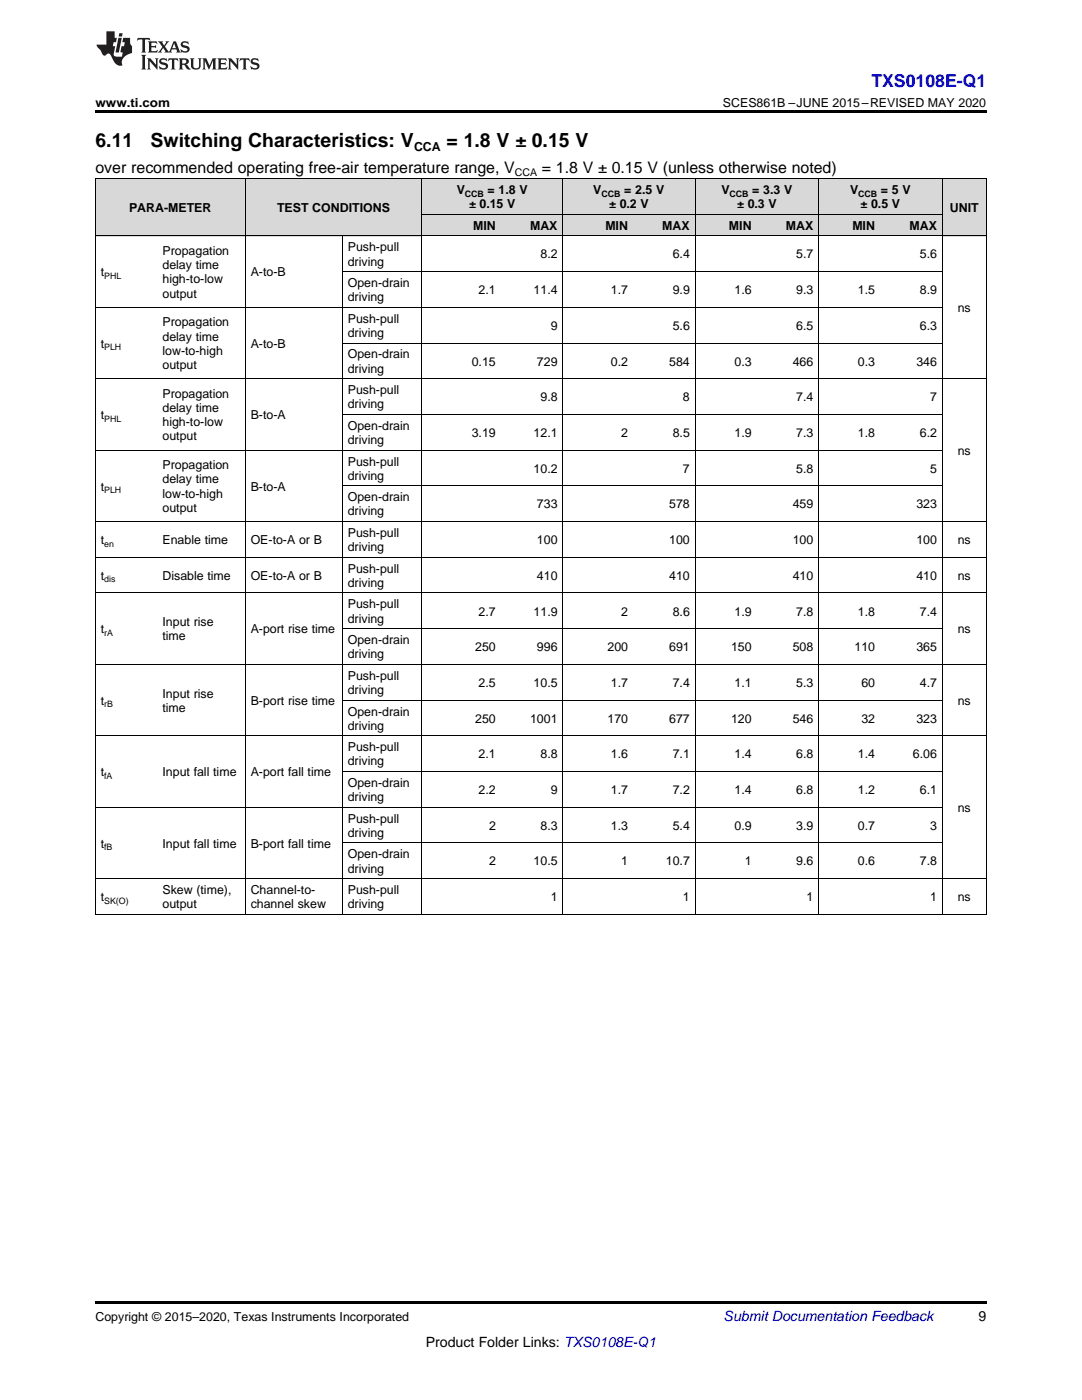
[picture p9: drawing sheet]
<svg xmlns="http://www.w3.org/2000/svg" width="216mm" height="279mm" viewBox="0 0 216 279" stroke-linecap="round" stroke-linejoin="round" font-family="sans-serif">
<defs><g id="words">
<g font-size="3.9">
<text x="19" y="29.3">6.11</text>
<text x="30.1" y="29.3">Switching Characteristics: V</text>
<text x="89.1" y="29.3">= 1.8 V ± 0.15 V</text>
</g>
<text font-size="3.5" fill="#00f" x="173.9" y="17.3">TXS0108E-Q1</text>
<g font-size="3.2">
<text x="19" y="34.4">over recommended operating free-air temperature range, V</text>
<text x="108.1" y="34.4">= 1.8 V ± 0.15 V (unless otherwise noted)</text>
</g>
<text font-size="2.8" fill="#0000c8" x="144.4" y="263.6">Submit Documentation Feedback</text>
<g font-size="2.8">
<text x="195.3" y="263.6">9</text>
<text x="84.9" y="268.9">Product Folder Links: TXS0108E-Q1</text>
</g>
<g font-size="2.5">
<text x="19" y="21.4">www.ti.com</text>
<text x="144.3" y="21.4">SCES861B –JUNE 2015–REVISED MAY 2020</text>
<text x="82.6" y="30.1">CCA</text>
<text x="91.1" y="38.7">V</text>
<text x="93.6" y="41.6">± 0.15</text>
<text x="97.3" y="38.7">= 1.8 V</text>
<text x="101.2" y="41.6">V</text>
<text x="118.4" y="38.7">V</text>
<text x="121.6" y="41.6">± 0.2</text>
<text x="124.6" y="38.7">=</text>
<text x="126.7" y="38.7">2.5 V</text>
<text x="127.8" y="41.6">V</text>
<text x="143.9" y="38.7">V</text>
<text x="147.1" y="41.6">± 0.3 V</text>
<text x="150.1" y="38.7">=</text>
<text x="152.3" y="38.7">3.3 V</text>
<text x="169.6" y="38.7">V</text>
<text x="171.7" y="41.6">± 0.5 V</text>
<text x="175.8" y="38.7">= 5 V</text>
<text x="25.8" y="42.3">PARA-METER</text>
<text x="55.3" y="42.3">TEST</text>
<text x="62.3" y="42.3">CONDITIONS</text>
<text x="94.4" y="45.9">MIN</text>
<text x="105.8" y="45.9">MAX</text>
<text x="120.8" y="45.9">MIN</text>
<text x="132.2" y="45.9">MAX</text>
<text x="145.5" y="45.9">MIN</text>
<text x="156.8" y="45.9">MAX</text>
<text x="170.1" y="45.9">MIN</text>
<text x="181.5" y="45.9">MAX</text>
<text x="189.5" y="42.3">UNIT</text>
<text x="32.4" y="50.9">Propagation</text>
<text x="32.4" y="53.7">delay time</text>
<text x="69.4" y="50.2">Push-pull</text>
<text x="69.4" y="53">driving</text>
<text x="107.8" y="51.6">8.2</text>
<text x="134.2" y="51.6">6.4</text>
<text x="158.9" y="51.6">5.7</text>
<text x="183.6" y="51.6">5.6</text>
<text x="20.1" y="55.1">t</text>
<text x="32.4" y="56.6">high-to-low</text>
<text x="32.4" y="59.4">output</text>
<text x="50" y="55.1">A-to-B</text>
<text x="69.4" y="57.3">Open-drain</text>
<text x="95.5" y="58.7">2.1</text>
<text x="106.5" y="58.7">11.4</text>
<text x="121.9" y="58.7">1.7</text>
<text x="134.2" y="58.7">9.9</text>
<text x="146.6" y="58.7">1.6</text>
<text x="158.9" y="58.7">9.3</text>
<text x="171.2" y="58.7">1.5</text>
<text x="183.6" y="58.7">8.9</text>
<text x="32.4" y="65.2">Propagation</text>
<text x="69.4" y="60.1">driving</text>
<text x="69.4" y="64.4">Push-pull</text>
<text x="109.9" y="65.8">9</text>
<text x="134.2" y="65.8">5.6</text>
<text x="158.9" y="65.8">6.5</text>
<text x="183.6" y="65.8">6.3</text>
<text x="191.1" y="62.3">ns</text>
<text x="20.1" y="69.4">t</text>
<text x="32.4" y="68">delay time</text>
<text x="32.4" y="70.8">low-to-high</text>
<text x="50" y="69.4">A-to-B</text>
<text x="69.4" y="67.2">driving</text>
<text x="69.4" y="71.5">Open-drain</text>
<text x="32.4" y="73.6">output</text>
<text x="69.4" y="74.4">driving</text>
<text x="94.1" y="73">0.15</text>
<text x="107.1" y="73">729</text>
<text x="121.9" y="73">0.2</text>
<text x="133.5" y="73">584</text>
<text x="146.6" y="73">0.3</text>
<text x="158.2" y="73">466</text>
<text x="171.2" y="73">0.3</text>
<text x="182.8" y="73">346</text>
<text x="20.1" y="83.6">t</text>
<text x="32.4" y="79.4">Propagation</text>
<text x="32.4" y="82.2">delay time</text>
<text x="50" y="83.6">B-to-A</text>
<text x="69.4" y="78.7">Push-pull</text>
<text x="69.4" y="81.5">driving</text>
<text x="107.8" y="80.1">9.8</text>
<text x="136.3" y="80.1">8</text>
<text x="158.9" y="80.1">7.4</text>
<text x="185.6" y="80.1">7</text>
<text x="32.4" y="85.1">high-to-low</text>
<text x="32.4" y="87.9">output</text>
<text x="69.4" y="85.8">Open-drain</text>
<text x="69.4" y="88.6">driving</text>
<text x="94.1" y="87.2">3.19</text>
<text x="106.5" y="87.2">12.1</text>
<text x="124" y="87.2">2</text>
<text x="134.2" y="87.2">8.5</text>
<text x="146.6" y="87.2">1.9</text>
<text x="158.9" y="87.2">7.3</text>
<text x="171.2" y="87.2">1.8</text>
<text x="183.6" y="87.2">6.2</text>
<text x="32.4" y="93.7">Propagation</text>
<text x="69.4" y="92.9">Push-pull</text>
<text x="69.4" y="95.7">driving</text>
<text x="106.5" y="94.3">10.2</text>
<text x="136.3" y="94.3">7</text>
<text x="158.9" y="94.3">5.8</text>
<text x="185.6" y="94.3">5</text>
<text x="191.1" y="90.8">ns</text>
<text x="20.1" y="97.9">t</text>
<text x="32.4" y="96.5">delay time</text>
<text x="32.4" y="99.3">low-to-high</text>
<text x="50" y="97.9">B-to-A</text>
<text x="69.4" y="100">Open-drain</text>
<text x="107.1" y="101.5">733</text>
<text x="133.5" y="101.5">578</text>
<text x="158.2" y="101.5">459</text>
<text x="182.8" y="101.5">323</text>
<text x="32.4" y="102.1">output</text>
<text x="69.4" y="102.9">driving</text>
<text x="69.4" y="107.2">Push-pull</text>
<text x="20.1" y="108.6">t</text>
<text x="32.4" y="108.6">Enable time</text>
<text x="50" y="108.6">OE-to-A or B</text>
<text x="69.4" y="110">driving</text>
<text x="107.1" y="108.6">100</text>
<text x="133.5" y="108.6">100</text>
<text x="158.2" y="108.6">100</text>
<text x="182.8" y="108.6">100</text>
<text x="191.1" y="108.6">ns</text>
<text x="20.1" y="115.7">t</text>
<text x="32.4" y="115.7">Disable time</text>
<text x="50" y="115.7">OE-to-A or B</text>
<text x="69.4" y="114.3">Push-pull</text>
<text x="69.4" y="117.1">driving</text>
<text x="107.1" y="115.7">410</text>
<text x="133.5" y="115.7">410</text>
<text x="158.2" y="115.7">410</text>
<text x="182.8" y="115.7">410</text>
<text x="191.1" y="115.7">ns</text>
<text x="32.4" y="125">Input rise</text>
<text x="69.4" y="121.4">Push-pull</text>
<text x="69.4" y="124.2">driving</text>
<text x="95.5" y="122.8">2.7</text>
<text x="106.5" y="122.8">11.9</text>
<text x="124" y="122.8">2</text>
<text x="134.2" y="122.8">8.6</text>
<text x="146.6" y="122.8">1.9</text>
<text x="158.9" y="122.8">7.8</text>
<text x="171.2" y="122.8">1.8</text>
<text x="183.6" y="122.8">7.4</text>
<text x="20.1" y="126.4">t</text>
<text x="32.4" y="127.8">time</text>
<text x="50" y="126.4">A-port rise time</text>
<text x="69.4" y="128.6">Open-drain</text>
<text x="69.4" y="131.4">driving</text>
<text x="94.8" y="130">250</text>
<text x="107.1" y="130">996</text>
<text x="121.2" y="130">200</text>
<text x="133.5" y="130">691</text>
<text x="145.9" y="130">150</text>
<text x="158.2" y="130">508</text>
<text x="170.5" y="130">110</text>
<text x="182.8" y="130">365</text>
<text x="191.1" y="126.4">ns</text>
<text x="69.4" y="135.7">Push-pull</text>
<text x="95.5" y="137.1">2.5</text>
<text x="106.5" y="137.1">10.5</text>
<text x="121.9" y="137.1">1.7</text>
<text x="134.2" y="137.1">7.4</text>
<text x="146.6" y="137.1">1.1</text>
<text x="158.9" y="137.1">5.3</text>
<text x="171.9" y="137.1">60</text>
<text x="183.6" y="137.1">4.7</text>
<text x="20.1" y="140.7">t</text>
<text x="32.4" y="139.2">Input rise</text>
<text x="32.4" y="142.1">time</text>
<text x="50" y="140.7">B-port rise time</text>
<text x="69.4" y="138.5">driving</text>
<text x="69.4" y="142.8">Open-drain</text>
<text x="191.1" y="140.7">ns</text>
<text x="69.4" y="145.6">driving</text>
<text x="69.4" y="149.9">Push-pull</text>
<text x="94.8" y="144.2">250</text>
<text x="105.8" y="144.2">1001</text>
<text x="121.2" y="144.2">170</text>
<text x="133.5" y="144.2">677</text>
<text x="145.9" y="144.2">120</text>
<text x="158.2" y="144.2">546</text>
<text x="171.9" y="144.2">32</text>
<text x="182.8" y="144.2">323</text>
<text x="20.1" y="154.9">t</text>
<text x="32.4" y="154.9">Input fall time</text>
<text x="50" y="154.9">A-port fall time</text>
<text x="69.4" y="152.8">driving</text>
<text x="95.5" y="151.3">2.1</text>
<text x="107.8" y="151.3">8.8</text>
<text x="121.9" y="151.3">1.6</text>
<text x="134.2" y="151.3">7.1</text>
<text x="146.6" y="151.3">1.4</text>
<text x="158.9" y="151.3">6.8</text>
<text x="171.2" y="151.3">1.4</text>
<text x="182.2" y="151.3">6.06</text>
<text x="69.4" y="157.1">Open-drain</text>
<text x="69.4" y="159.9">driving</text>
<text x="95.5" y="158.5">2.2</text>
<text x="109.9" y="158.5">9</text>
<text x="121.9" y="158.5">1.7</text>
<text x="134.2" y="158.5">7.2</text>
<text x="146.6" y="158.5">1.4</text>
<text x="158.9" y="158.5">6.8</text>
<text x="171.2" y="158.5">1.2</text>
<text x="183.6" y="158.5">6.1</text>
<text x="69.4" y="164.2">Push-pull</text>
<text x="69.4" y="167">driving</text>
<text x="97.6" y="165.6">2</text>
<text x="107.8" y="165.6">8.3</text>
<text x="121.9" y="165.6">1.3</text>
<text x="134.2" y="165.6">5.4</text>
<text x="146.6" y="165.6">0.9</text>
<text x="158.9" y="165.6">3.9</text>
<text x="171.2" y="165.6">0.7</text>
<text x="185.6" y="165.6">3</text>
<text x="191.1" y="162">ns</text>
<text x="20.1" y="169.2">t</text>
<text x="32.4" y="169.2">Input fall time</text>
<text x="50" y="169.2">B-port fall time</text>
<text x="69.4" y="171.3">Open-drain</text>
<text x="97.6" y="172.7">2</text>
<text x="106.5" y="172.7">10.5</text>
<text x="124" y="172.7">1</text>
<text x="132.9" y="172.7">10.7</text>
<text x="148.6" y="172.7">1</text>
<text x="158.9" y="172.7">9.6</text>
<text x="171.2" y="172.7">0.6</text>
<text x="183.6" y="172.7">7.8</text>
<text x="20.1" y="179.8">t</text>
<text x="32.4" y="178.4">Skew (time),</text>
<text x="50" y="178.4">Channel-to-</text>
<text x="69.4" y="174.1">driving</text>
<text x="69.4" y="178.4">Push-pull</text>
<text x="109.9" y="179.8">1</text>
<text x="136.3" y="179.8">1</text>
<text x="160.9" y="179.8">1</text>
<text x="185.6" y="179.8">1</text>
<text x="191.1" y="179.8">ns</text>
<text x="32.4" y="181.3">output</text>
<text x="50" y="181.3">channel skew</text>
<text x="69.4" y="181.3">driving</text>
<text x="19" y="263.6">Copyright © 2015–2020, Texas Instruments Incorporated</text>
</g>
<text font-size="2.1" x="102.7" y="35.1">CCA</text>
<g font-size="1.8">
<text x="92.7" y="39.2">CCB</text>
<text x="120" y="39.2">CCB</text>
<text x="145.6" y="39.2">CCB</text>
<text x="171.2" y="39.2">CCB</text>
<text x="20.8" y="55.6">PHL</text>
<text x="20.8" y="69.9">PLH</text>
<text x="20.8" y="84.1">PHL</text>
<text x="20.8" y="98.4">PLH</text>
<text x="20.8" y="109.1">en</text>
<text x="20.8" y="116.2">dis</text>
<text x="20.8" y="126.9">rA</text>
<text x="20.8" y="141.1">rB</text>
<text x="20.8" y="155.4">fA</text>
<text x="20.8" y="169.7">fB</text>
<text x="20.8" y="180.3">SK(O)</text>
</g>
</g></defs>
<g fill="#d8d8d8">
<path d="M19 35.7h12.4v11.4h-12.4z"/>
<path d="M31.4 35.7h17.6v11.4h-17.6z"/>
<path d="M49 35.7h12.3v11.4h-12.3z"/>
<path d="M61.3 35.7h7v11.4h-7z"/>
<path d="M68.3 35.7h15.9v11.4h-15.9z"/>
<path d="M188 35.7h8.8v11.4h-8.8z"/>
<path d="M84.2 42.8h15.8v4.3h-15.8z"/>
<path d="M100 42.8h12.3v4.3h-12.3z"/>
<path d="M112.3 42.8h14.1v4.3h-14.1z"/>
<path d="M126.4 42.8h12.3v4.3h-12.3z"/>
<path d="M138.7 42.8h12.4v4.3h-12.4z"/>
<path d="M151.1 42.8h12.3v4.3h-12.3z"/>
<path d="M163.4 42.8h12.3v4.3h-12.3z"/>
<path d="M175.7 42.8h12.3v4.3h-12.3z"/>
<path d="M84.2 35.7h15.8v7.1h-15.8z"/>
<path d="M100 35.7h12.3v7.1h-12.3z"/>
<path d="M112.3 35.7h14.1v7.1h-14.1z"/>
<path d="M126.4 35.7h12.3v7.1h-12.3z"/>
<path d="M138.7 35.7h12.4v7.1h-12.4z"/>
<path d="M151.1 35.7h12.3v7.1h-12.3z"/>
<path d="M163.4 35.7h12.3v7.1h-12.3z"/>
<path d="M175.7 35.7h12.3v7.1h-12.3z"/>
</g>
<g fill="#000">
<path d="M19 22h177.8v.5h-177.8zM19 182.5h.2zM48.9 182.5h.1zM61.2 182.5h.1zM68.2 182.5h.1zM84.1 182.5h.1zM99.9 182.5h.1zM112.2 182.5h.1zM138.6 182.5h.1zM151 182.5h.1zM163.3 182.5h.1zM175.6 182.5h.1z"/>
<path d="M187.9 182.5h.1zM196.7 182.5h.1zM19 259.7h177.8v.5h-177.8z"/>
</g>
<g fill="none" stroke="#000" stroke-width=".2">
<path d="M19 35.6h177.8M19.1 35.7v146.8M48.9 35.7v146.8M84.1 35.7v146.8M112.3 35.7v146.8M138.7 35.7v146.8M163.3 35.7v146.8M188 35.7v146.8M196.8 35.7v146.8M19 47.1h177.8M68.3 47.1v135.4M68.3 54.2h119.7"/>
<path d="M84.2 42.8h103.8M19 75.6h177.8M19 61.3h169M68.3 68.5h119.7M19 89.8h169M68.3 97h119.7M68.3 82.7h119.7M19 118.3h177.8M19 111.2h177.8M19 104.1h177.8M19 132.6h177.8M68.3 139.7h119.7"/>
<path d="M68.3 125.5h119.7M19 146.8h177.8M68.3 154h119.7M19 175.3h177.8M19 161.1h169M68.3 168.2h119.7M19 182.5h177.8"/>
</g>
<g fill="#231f20">
<path d="M27.5 7.6l-.1 .5 .4-.2h.6v.1v2.1l-.2 .4h1l-.3-.4v-2.1l.1-.1h.5l.5 .2-.2-.5zM29.5 8.3l.2 .3v1.5l-.2 .4h1.8l.2-.6a1.04 1.04 0 0 1-1.3 .2v-.7h.6l.3 .2v-.6l-.3 .2h-.6v-.6l.8-.1 .4 .3-.2-.5zM31.5 8.3l.9 1.1-.9 1.1h.8l-.2-.2 .5-.7 .4 .7-.2 .2h1.5l-.1-.2 .1-.4h.9l.1 .4-.2 .2h1l-.3-.3-.7-1.9h-.5l-.9 2-.8-1 .9-1h-.8l.1 .3-.3 .5-.4-.6 .2-.2zM34.7 8.6l.4 1h-.7zM36.3 8.4a.63 .63 0 0 0-.2 .7 .63 .63 0 0 0 .6 .4l.6 .2 .1 .2a.75 .75 0 0 1-.7 .4 .75 .75 0 0 1-.6-.5l.1 .7 .1-.1a1.11 1.11 0 0 0 1.5-.6 1.13 1.13 0 0 0-1.2-.8l-.1-.4a1.04 1.04 0 0 1 1.2 .2l-.2-.5-.1 .1-.5-.2zM28.2 10.9l.2 .4v2.2l-.2 .4h1l-.3-.4v-2.2l.3-.4zM29.3 11.6l.3 .4v1.5l-.3 .4h.8l-.2-.4v-1.3l1.5 1.7v-1.9l.2-.4h-.7l.2 .4v.9l-1.1-1.3zM32 11.8a.62 .62 0 0 0-.2 .7 .62 .62 0 0 0 .6 .4l.6 .1 .1 .3a.76 .76 0 0 1-.7 .3 .76 .76 0 0 1-.6-.4l.1 .7 .1-.1a1.11 1.11 0 0 0 1.5-.6 1.13 1.13 0 0 0-1.2-.8l-.1-.4a1.04 1.04 0 0 1 1.2 .2l-.2-.6-.1 .1-.5-.1zM33.7 11.6l-.2 .6a.61 .61 0 0 1 .8-.3v1.6l-.2 .4h.9l-.2-.4v-1.6a.63 .63 0 0 1 .8 .3l-.2-.6zM35.6 11.6l.3 .4v1.5l-.3 .4h1l-.2-.2v-.8l.5 .2a.76 .76 0 0 0 1.2 .7l-1-1a.58 .58 0 0 0 .6-.5 .58 .58 0 0 0-.5-.6zM36.4 11.9h.1a.45 .45 0 0 1 .5 .1 .45 .45 0 0 1 .1 .5l-.7 .2zM37.9 11.6l.2 .2a2.17 2.17 0 0 0 .3 1.9 .99 .99 0 0 0 1.6-.6v-1.1l.2-.4h-.7l.2 .2a1.92 1.92 0 0 1-.2 1.8 .6 .6 0 0 1-.9-.5v-1.1l.2-.4zM40.4 11.6l.2 .4v1.5l-.2 .4h.7l-.2-.4v-1.4l.8 1.8 .8-1.8v1.4l-.2 .4h.9l-.2-.4v-1.5l.2-.4h-.8l-.6 1.5-.6-1.5zM43.4 11.6l.2 .4v1.5l-.2 .4h1.8l.2-.6a1.04 1.04 0 0 1-1.3 .1v-.6h.5l.4 .2v-.6l-.4 .2h-.5v-.7h.8l.3 .3-.1-.6zM45.5 11.6l.2 .4v1.5l-.2 .4h.7l-.2-.4v-1.3l1.5 1.7v-1.9l.2-.4h-.7l.2 .4v.9l-1.1-1.3zM47.9 11.6l-.1 .6a.61 .61 0 0 1 .8-.3v1.6l-.3 .4h1l-.3-.4 .1-1.6a.63 .63 0 0 1 .7 .3l-.1-.6zM50.2 11.8a.62 .62 0 0 0-.2 .7 .62 .62 0 0 0 .6 .4l.6 .1 .2 .3a.76 .76 0 0 1-.8 .3 .76 .76 0 0 1-.6-.4l.1 .7 .2-.1a1.11 1.11 0 0 0 1.5-.6 1.13 1.13 0 0 0-1.3-.8l-.1-.4a1.04 1.04 0 0 1 1.2 .2l-.1-.6-.2 .1-.5-.1z"/>
<path d="M21.2 6.3v2.6h-1.9l.1 .4 .7 .9a.91 .91 0 0 0 1 .8 .56 .56 0 0 1 .5-.3 .56 .56 0 0 1 .5 .3l.4 .8a1.53 1.53 0 0 0 1.9 1.2 1.54 1.54 0 0 1 1-2.1l.9-.3v-1.4a1.52 1.52 0 0 1-.3-1.6h-1.4l-.2 .8h.5l-.2 .8h-.4l-.2 1v.2l.4 .1-.2 .8a1.93 1.93 0 0 1-1.6-.3l.3-1.8h-.5l.2-.8h.4l.2-.8h-.4v-1.3zM23.6 7.6l-.6 2.9h.7l.6-2.9zM23.8 6.6l-.1 .7h.6l.2-.7z"/>
</g>
<use href="#words"/>
</svg>
